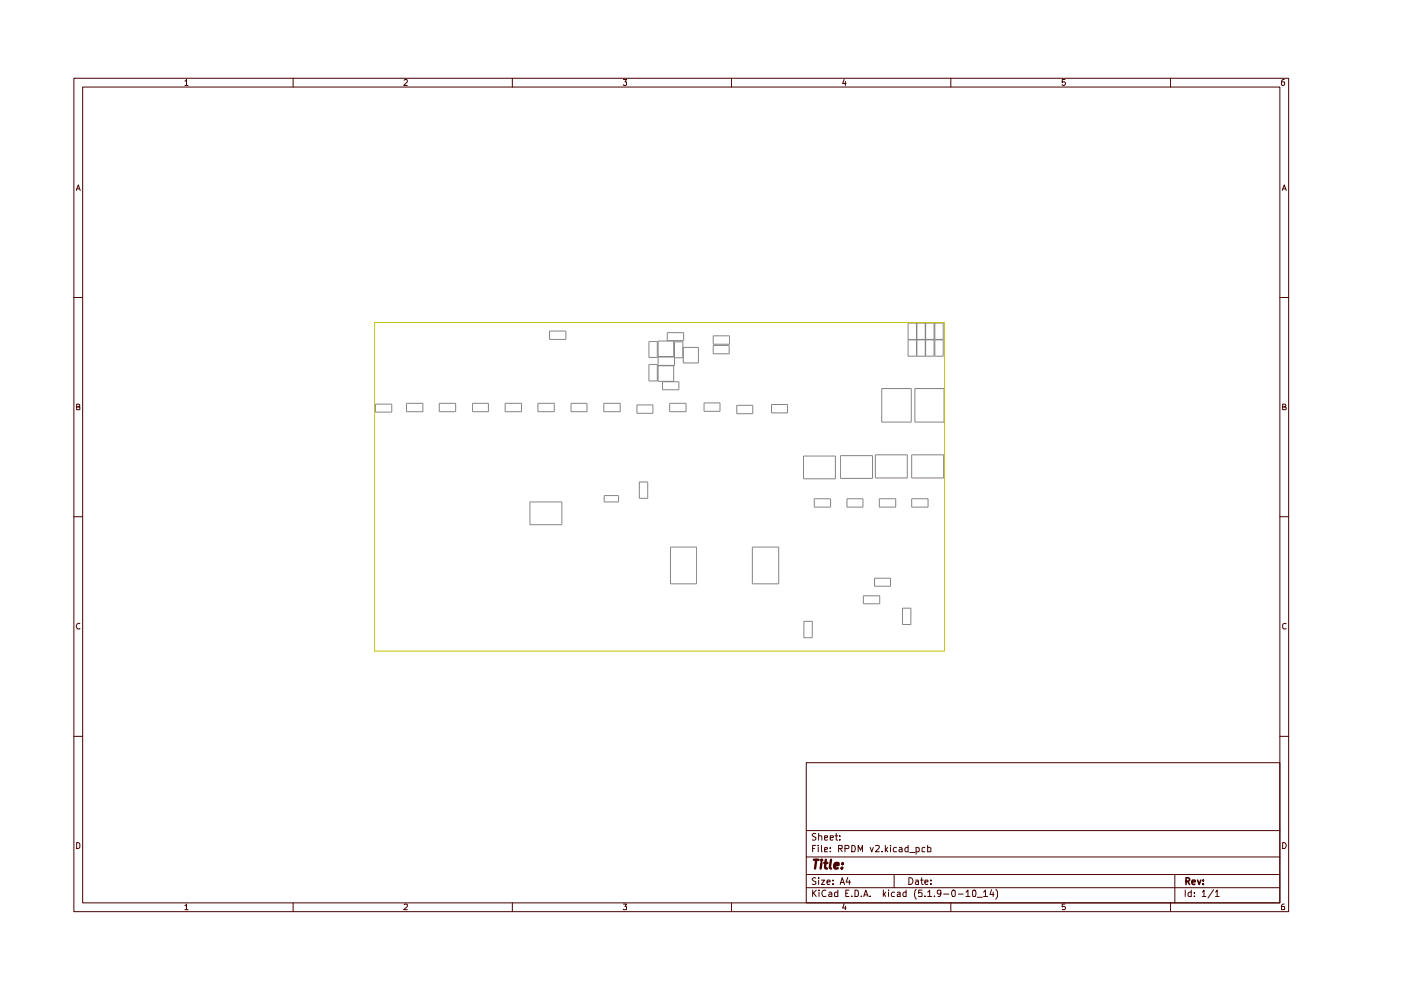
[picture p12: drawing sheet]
<svg xmlns="http://www.w3.org/2000/svg" width="297mm" height="210mm" viewBox="0 0 297 210" stroke-linecap="round" stroke-linejoin="round" font-family="sans-serif">
<g fill="none" stroke="#480000" stroke-width=".21">
<path d="M15.7 16.6h257.5v176.7h-257.5zM17.5 18.5h253.9v172.9h-253.9zM39.2 17.2l.3-.4v1.3M39.2 18.1h.7M62.1 16.6v1.9M85.7 17l.2-.2h.3l.2 .2v.4l-.8 .7h.8M108.6 16.6v1.9M132.2 16.8h.6l-.3 .6h.3v.5l-.1 .2h-.4l-.1-.2M155.1 16.6v1.9M179 16.8l-.4 .9h.8M179.2 17.3v.8M201.6 16.6v1.9"/>
<path d="M225.8 16.8h-.6v.6h.5l.2 .1v.4l-.3 .2-.4-.2M248.2 16.6v1.9M272.3 16.8l-.4 .1-.2 .3v.7l.2 .2 .4-.1v-.6h-.5l-.1 .1M16.2 40.4l.4-1.2 .4 1.2M16.3 40h.5M271.9 40.4l.4-1.2 .4 1.2M272 40h.6M15.7 63.1h1.8M271.4 63.1h1.8M16.3 86.3h.4l.2-.3-.1-.2-.5-.1v1.2h.5l.1-.5-.2-.1M271.9 86.3l.6-.1v-.4l-.6-.1v1.2h.6l.2-.5-.3-.1M15.7 109.6h1.8"/>
<path d="M271.4 109.6h1.8M16.9 132.2h-.1a.66 .66 0 0 0-.6 .4 .66 .66 0 0 0 .2 .7h.5M272.7 132.2h-.3l-.5 .3v.6l.2 .2h.6M15.7 156.1h1.8M271.4 156.1h1.8M16.3 178.6a.52 .52 0 0 1 .6 .4v.6a.52 .52 0 0 1-.6 .3zM170.9 161.7h100.5v29.7h-100.5zM170.9 176.1h100.5M172.3 179.9h.4M173 179.2h-.7v1.4M173 176.8l-.5-.1-.3 .3 .3 .4 .5 .1v.5l-.3 .1h-.5M173.5 179.2v.1"/>
<path d="M173.5 179.7v.9M173.6 177.3l.6-.1v.9M173.6 176.7v1.4M174.2 179.2v1.2l.1 .2M174.8 177.6l.6-.1v-.3h-.6v.9h.6M176 179.7v.2M176 177.6l.7-.1-.1-.3h-.6v.9h.6M177 177.2h.6M177.3 176.7v1.4h.3M177.8 179.9h.7l.1-.6-.8-.1v1.4M178.1 178v.1M178.1 177.2v.2"/>
<path d="M178.1 179.9l.5 .7M179.2 179.9h.6l.2-.2-.1-.4-.7-.1v1.4M180.6 179.2l.7 .2 .1 .6-.3 .6h-.5zM184.5 179.7l.3 .9 .4-.9M185.6 179.3l.6-.1 .2 .3v.3l-.8 .8h.8M187.7 179.2v1.4M188.2 179.7l-.5 .6M188.8 179.2v.1M188.8 179.7v.9M190.1 179.7h-.4l-.3 .2 .1 .6 .6 .1M190.7 179.7h.4l.2 .2v.7h-.6l-.1-.3 .7-.3M192.5 179.2v1.4h-.5l-.1-.7 .2-.2h.4"/>
<path d="M194.2 179.7h.4l.3 .2-.1 .7h-.6M194.2 179.7v1.4M196.1 179.7h-.4l-.2 .1v.7l.6 .1M196.7 179.2v1.4h.6l.1-.8-.3-.1h-.4M271.9 178.6a.65 .65 0 0 1 .8 .7 .65 .65 0 0 1-.8 .6zM39.2 192l.3-.3v1.2M39.2 192.9h.7M62.1 191.4v1.9M85.7 191.8h.7v.4l-.8 .7h.8M108.6 191.4v1.9M132.2 191.7h.6l-.3 .5 .3 .1v.5h-.6M155.1 191.4v1.9"/>
<path d="M170.9 188.2h100.5M170.9 185.4h100.5M170.9 181.7h100.5M172.3 188.7v1.4M172.5 189.3l.6 .8M173 186.2l-.5-.1-.3 .3 .3 .4 .5 .1v.5l-.3 .1h-.5M173.1 188.7l-.8 .8M173.6 186.1v.2M173.6 186.6v.9M173.7 188.7v.1M173.7 189.1v1M174.2 186.6h.6l-.6 .9h.6"/>
<path d="M174.8 180.2l.6-.2v-.3h-.6v.9h.6M175.1 188.8a.62 .62 0 0 0-.8 .2 .62 .62 0 0 0 0 .7l.2 .4 .6-.1M175.3 187l.7-.1-.1-.3h-.5l-.1 .2 .1 .7h.5M175.8 189.2l.3-.1 .3 .3v.7h-.6l-.1-.4 .7-.2M176 180.5v.1M176.6 187.4v.1M176.6 186.6v.2M177.6 188.7v1.4h-.6v-.8l.2-.2 .4 .1M178.1 187.5l.5-1.4 .5 1.4M178.2 187.1h.7M179 191.6l-.4 .9h.8M179.2 192.1v.8"/>
<path d="M179.3 189.4h.4M179.7 186l-.3 1h.9M180 188.7h-.7v1.4h.7M180.1 186.6v.9M180.6 190v.1M181.3 188.7l.6 .2 .1 .6-.2 .6h-.5zM181.9 180.6v-1.4l.6 1.1 .4-1.1v1.4M182.6 190v.1M183.1 190.1l.5-1.4 .5 1.4M183.2 189.7h.7M184.5 190v.1M187 180.5v.1"/>
<path d="M187.3 188.7v1.4M187.5 189.6l.3 .5M187.8 189.1l-.5 .6M187.8 180.1l.4 .5M188.4 188.7v.1M188.4 189.1v1M189.6 185.4v2.8M189.7 189.2l-.4-.1-.3 .4 .1 .6h.6M190.2 189.2h.6v.9h-.6v-.4l.6-.2M192.1 188.7v1.4h-.5l-.2-.3 .1-.5 .3-.2 .3 .1M192.7 186.1a.73 .73 0 0 1 .9 .7 .73 .73 0 0 1-.9 .7zM192.9 180.8h1.1"/>
<path d="M194.1 186.6h.5l.1 .9M194.2 188.6a1.8 1.8 0 0 0 0 2.1M194.7 186.9h-.5l-.1 .3 .1 .3h.5M195.2 186.6h.5M195.4 186.1v1.2l.3 .2M195.5 188.7h-.7l-.1 .7 .2-.2 .5 .1 .1 .7h-.8M196.1 187l.7-.1-.1-.3h-.5l-.1 .2 .1 .7h.5M196.1 190v.1M196.7 189.1l.4-.4v1.4M196.7 190.1h.8M197.4 187.4v.1M197.4 186.6v.2"/>
<path d="M198.1 190v.1M199.5 189.3v.2l-.3 .1-.4-.1v-.7h.7v.9l-.3 .4h-.3M200.1 189.6h1.1M201.6 191.4v1.9M201.9 188.8l.4-.1 .2 .3v.8l-.1 .3h-.5l-.1-.3v-.6zM203.2 189.6h1M204.8 189.1l.4-.4v1.4M204.8 190.1h.9M206.2 188.8h.6l.1 .8-.1 .5-.6-.1zM207.2 190.2h1.1M208.5 189.1l.5-.4v1.4M208.5 190.1h.9"/>
<path d="M210.2 188.6l-.3 1.1h.8M210.6 189.1v1M211.2 188.6l.3 .5v1l-.3 .6M225.8 191.7h-.6v.6l.5-.1 .2 .2v.3l-.2 .2-.5-.1M248.2 191.4v1.9M249.1 185.4v6M251.3 188.7v1.4M252.6 188.7v1.4h-.5l-.2-.3 .1-.5 .2-.2 .4 .1M253.2 190v.1M253.2 189.2v.2M254.9 189.1l.4-.4v1.4M254.9 190.1h.8"/>
<path d="M257.3 188.6l-1.2 1.8M257.7 189.1l.4-.4v1.4M257.7 190.1h.8M272.3 191.7l-.4 .1-.2 .2v.8l.6 .1v-.7h-.5l-.1 .2"/>
</g>
<path d="M251.5 186.9h.5l.2-.3v-.2l-.2-.3h-.5v1.4M251.8 186.9l.4 .6M252.7 187l.7-.1-.1-.3h-.5l-.1 .2 .1 .7h.5M253.9 186.6l.4 .9 .3-.9M255.1 187.4v.1M255.1 186.6v.2" fill="none" stroke="#480000" stroke-width=".34"/>
<path d="M172.6 182.3h1M173.1 182.3l-.3 1.8M174.2 183l-.2 1.1M174.2 182.3v.2l.1-.1-.1-.1v.2M174.8 183h.6M175.1 182.3l-.2 1.6 .4 .2M176.2 182.3l-.3 1.6 .3 .2M176.9 183.6l.9-.2v-.4h-.6l-.2 .2v.9h.6M178.6 184l-.1 .1h-.1l.2-.1-.1 .1M178.6 183v.2" fill="none" stroke="#480000" stroke-width=".51"/>
<g fill="none" stroke="#848484" stroke-width=".21">
<path d="M116.5 70.2h3.5v1.8h-3.5zM137.6 72.4h1.8v3.4h-1.8zM137.6 77.3h1.8v3.5h-1.8zM139.5 72.3h3.3v3.3h-3.3zM139.5 77.6h3.3v3.3h-3.3zM141.5 70.5h3.4v1.7h-3.4zM143 75.7h-3.5v1.8h3.5v-5h1.8v3.4h-1.8M144.9 73.7h3.2v3.3h-3.2zM151.2 73.2h3.4v1.8h-3.4zM151.2 71.2h3.5v1.8h-3.5zM192.5 68.5h1.8v3.5h-1.8zM192.5 72.1h1.8v3.4h-1.8z"/>
<path d="M194.4 68.5h1.8v3.5h-1.8zM194.4 72.1h1.8v3.4h-1.8zM196.3 68.5h1.7v3.5h-1.7zM196.3 72.1h1.7v3.4h-1.7zM198.2 68.5h1.8v3.5h-1.8zM198.2 72.1h1.8v3.4h-1.8zM79.6 85.7h3.5v1.7h-3.5zM86.2 85.5h3.5v1.8h-3.5zM93.1 85.5h3.5v1.8h-3.5zM100.2 85.5h3.3v1.8h-3.3zM107.1 85.5h3.5v1.8h-3.5zM114 85.5h3.5v1.8h-3.5z"/>
<path d="M121.1 85.5h3.4v1.8h-3.4zM128 85.5h3.5v1.8h-3.5zM135 85.9h3.4v1.7h-3.4zM140.5 80.9h3.4v1.7h-3.4zM142 85.5h3.5v1.8h-3.5zM149.3 85.4h3.4v1.8h-3.4zM156.2 85.9h3.4v1.8h-3.4zM163.6 85.8h3.4v1.7h-3.4zM170.3 96.7h6.8v4.8h-6.8zM178.2 96.6h6.8v4.8h-6.8zM185.6 96.4h6.8v4.9h-6.8zM186.9 82.4h6.3v7.1h-6.3z"/>
<path d="M193.3 96.4h6.8v4.9h-6.8zM194 82.4h6.2v7.1h-6.2zM112.4 106.4h6.7v4.9h-6.7zM128.1 105.1h3v1.3h-3zM135.6 102.2h1.7v3.5h-1.7zM142.2 116h5.5v7.8h-5.5zM159.5 116h5.6v7.8h-5.6zM172.6 105.7h3.5v1.8h-3.5zM179.6 105.7h3.4v1.8h-3.4zM186.4 105.7h3.5v1.8h-3.5zM193.3 105.7h3.5v1.8h-3.5zM170.4 131.7h1.8v3.5h-1.8z"/>
<path d="M183 126.3h3.5v1.7h-3.5zM185.4 122.6h3.4v1.7h-3.4zM191.3 128.9h1.8v3.5h-1.8z"/>
</g>
<path d="M79.4 68.4h120.9v69.6h-120.9z" fill="none" stroke="#c2c200" stroke-width=".21"/>
</svg>
